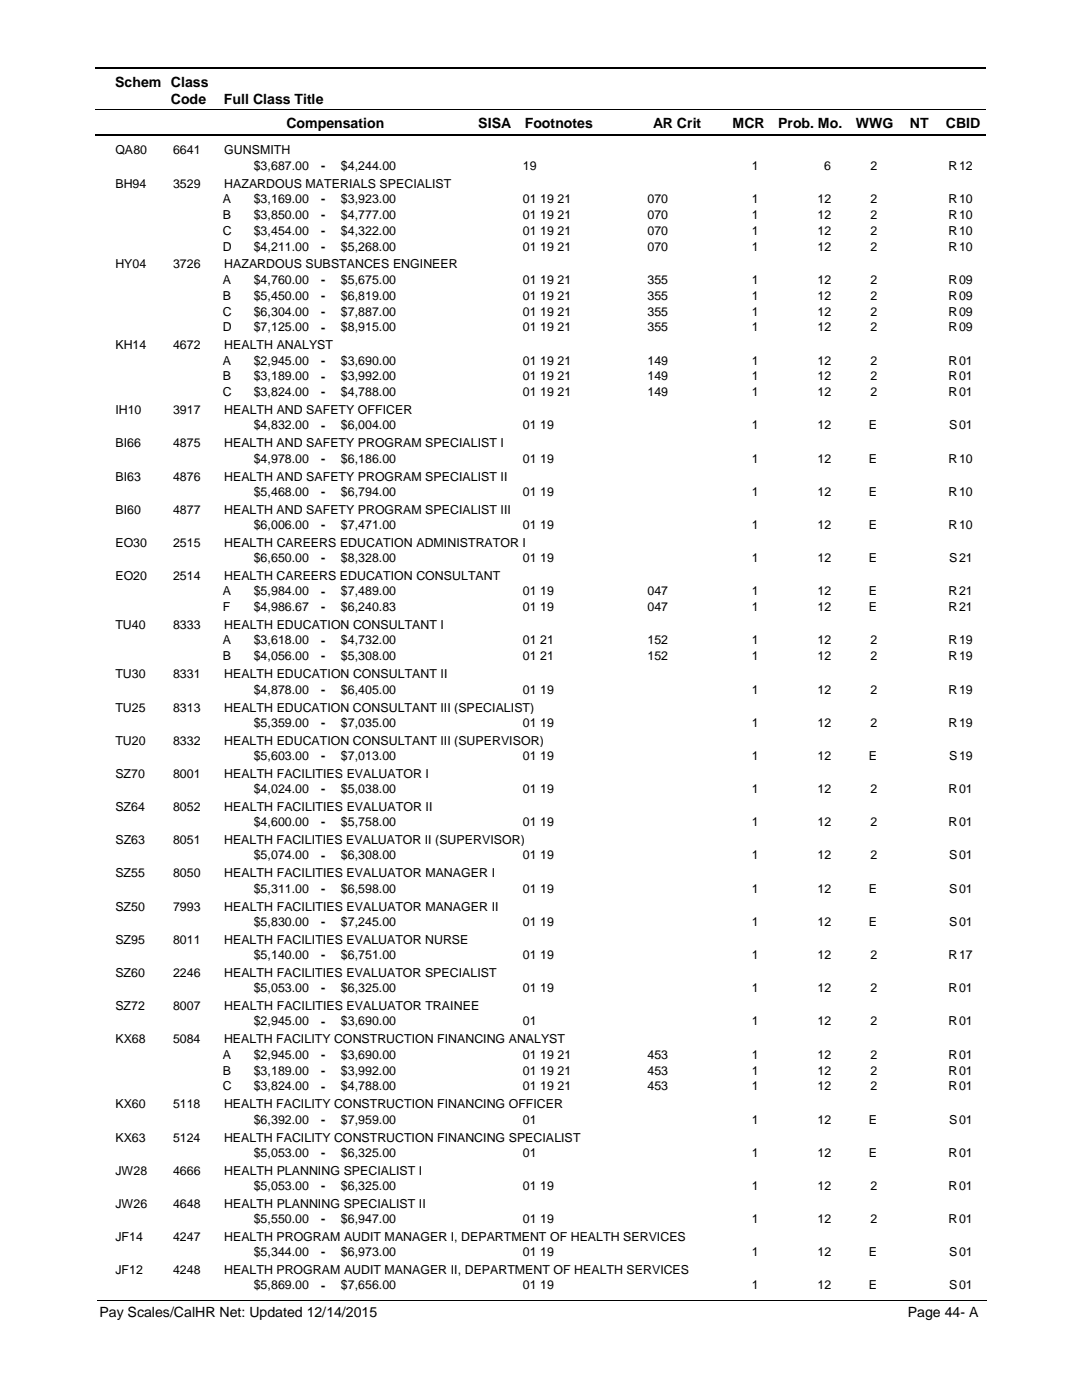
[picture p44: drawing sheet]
<svg xmlns="http://www.w3.org/2000/svg" width="216mm" height="279mm" viewBox="0 0 216 279" stroke-linecap="round" stroke-linejoin="round" font-family="sans-serif">
<defs><g id="words">
<g font-size="2.8">
<text x="23" y="17.3">Schem Class</text>
<text x="34.1" y="20.7">Code</text>
<text x="44.7" y="20.7">Full Class Title</text>
<text x="57.2" y="25.6">Compensation</text>
<text x="95.4" y="25.6">SISA</text>
<text x="104.7" y="25.6">Footnotes</text>
<text x="130.3" y="25.6">AR Crit</text>
<text x="146.2" y="25.6">MCR</text>
<text x="155.3" y="25.6">Prob. Mo.</text>
<text x="170.8" y="25.6">WWG</text>
<text x="181.5" y="25.6">NT</text>
<text x="188.7" y="25.6">CBID</text>
<text x="19.9" y="262.9">Pay Scales/CalHR Net: Updated 12/14/2015</text>
<text x="181.1" y="262.9">Page 44- A</text>
</g>
<g font-size="2.5">
<text x="23" y="30.8">QA80</text>
<text x="34.5" y="30.8">6641</text>
<text x="44.7" y="30.8">GUNSMITH</text>
<text x="50.6" y="33.9">$3,687.00</text>
<text x="64.1" y="33.9">-</text>
<text x="68" y="33.9">$4,244.00</text>
<text x="104.3" y="33.9">19</text>
<text x="150" y="33.9">1</text>
<text x="164.5" y="33.9">6</text>
<text x="173.7" y="33.9">2</text>
<text x="189.3" y="33.9">R</text>
<text x="191.4" y="33.9">12</text>
<text x="23" y="37.4">BH94</text>
<text x="34.5" y="37.4">3529</text>
<text x="44.5" y="40.5">A</text>
<text x="44.7" y="37.4">HAZARDOUS MATERIALS SPECIALIST</text>
<text x="50.6" y="40.5">$3,169.00</text>
<text x="64.1" y="40.5">-</text>
<text x="68" y="40.5">$3,923.00</text>
<text x="104.3" y="40.5">01 19 21</text>
<text x="129.2" y="40.5">070</text>
<text x="150" y="40.5">1</text>
<text x="163.1" y="40.5">12</text>
<text x="173.7" y="40.5">2</text>
<text x="189.3" y="40.5">R</text>
<text x="191.4" y="40.5">10</text>
<text x="44.5" y="43.6">B</text>
<text x="44.5" y="46.8">C</text>
<text x="50.6" y="43.6">$3,850.00</text>
<text x="50.6" y="46.8">$3,454.00</text>
<text x="64.1" y="43.7">-</text>
<text x="64.1" y="46.8">-</text>
<text x="68" y="46.8">$4,322.00</text>
<text x="68" y="43.6">$4,777.00</text>
<text x="104.3" y="46.8">01 19 21</text>
<text x="104.3" y="43.6">01 19 21</text>
<text x="129.2" y="46.8">070</text>
<text x="129.2" y="43.6">070</text>
<text x="150" y="43.6">1</text>
<text x="150" y="46.8">1</text>
<text x="163.1" y="43.6">12</text>
<text x="163.1" y="46.8">12</text>
<text x="173.7" y="46.8">2</text>
<text x="173.7" y="43.6">2</text>
<text x="189.3" y="43.6">R</text>
<text x="189.3" y="46.8">R</text>
<text x="191.4" y="43.6">10</text>
<text x="191.4" y="46.8">10</text>
<text x="23" y="53.6">HY04</text>
<text x="34.5" y="53.6">3726</text>
<text x="44.5" y="50">D</text>
<text x="44.7" y="53.6">HAZARDOUS SUBSTANCES ENGINEER</text>
<text x="50.6" y="50">$4,211.00</text>
<text x="64.1" y="50">-</text>
<text x="68" y="50">$5,268.00</text>
<text x="104.3" y="50">01 19 21</text>
<text x="129.2" y="50">070</text>
<text x="150" y="50">1</text>
<text x="163.1" y="50">12</text>
<text x="173.7" y="50">2</text>
<text x="189.3" y="50">R</text>
<text x="191.4" y="50">10</text>
<text x="44.5" y="56.6">A</text>
<text x="44.5" y="59.8">B</text>
<text x="50.6" y="56.6">$4,760.00</text>
<text x="50.6" y="59.8">$5,450.00</text>
<text x="64.1" y="56.7">-</text>
<text x="64.1" y="59.8">-</text>
<text x="68" y="59.8">$6,819.00</text>
<text x="68" y="56.6">$5,675.00</text>
<text x="104.3" y="59.8">01 19 21</text>
<text x="104.3" y="56.6">01 19 21</text>
<text x="129.2" y="59.8">355</text>
<text x="129.2" y="56.6">355</text>
<text x="150" y="56.6">1</text>
<text x="150" y="59.8">1</text>
<text x="163.1" y="56.6">12</text>
<text x="163.1" y="59.8">12</text>
<text x="173.7" y="59.8">2</text>
<text x="173.7" y="56.6">2</text>
<text x="189.3" y="56.6">R</text>
<text x="189.3" y="59.8">R</text>
<text x="191.4" y="56.6">09</text>
<text x="191.4" y="59.8">09</text>
<text x="44.5" y="63">C</text>
<text x="50.6" y="63">$6,304.00</text>
<text x="64.1" y="63">-</text>
<text x="68" y="63">$7,887.00</text>
<text x="104.3" y="63">01 19 21</text>
<text x="129.2" y="63">355</text>
<text x="150" y="63">1</text>
<text x="163.1" y="63">12</text>
<text x="173.7" y="63">2</text>
<text x="189.3" y="63">R</text>
<text x="191.4" y="63">09</text>
<text x="23" y="69.7">KH14</text>
<text x="34.5" y="69.7">4672</text>
<text x="44.5" y="66.1">D</text>
<text x="44.7" y="69.7">HEALTH ANALYST</text>
<text x="50.6" y="66.1">$7,125.00</text>
<text x="64.1" y="66.2">-</text>
<text x="68" y="66.1">$8,915.00</text>
<text x="104.3" y="66.1">01 19 21</text>
<text x="129.2" y="66.1">355</text>
<text x="150" y="66.1">1</text>
<text x="163.1" y="66.1">12</text>
<text x="173.7" y="66.1">2</text>
<text x="189.3" y="66.1">R</text>
<text x="191.4" y="66.1">09</text>
<text x="44.5" y="72.7">A</text>
<text x="44.5" y="75.9">B</text>
<text x="50.6" y="72.7">$2,945.00</text>
<text x="50.6" y="75.9">$3,189.00</text>
<text x="64.1" y="72.8">-</text>
<text x="64.1" y="75.9">-</text>
<text x="68" y="75.9">$3,992.00</text>
<text x="68" y="72.7">$3,690.00</text>
<text x="104.3" y="75.9">01 19 21</text>
<text x="104.3" y="72.7">01 19 21</text>
<text x="129.2" y="75.9">149</text>
<text x="129.2" y="72.7">149</text>
<text x="150" y="72.7">1</text>
<text x="150" y="75.9">1</text>
<text x="163.1" y="72.7">12</text>
<text x="163.1" y="75.9">12</text>
<text x="173.7" y="75.9">2</text>
<text x="173.7" y="72.7">2</text>
<text x="189.3" y="72.7">R</text>
<text x="189.3" y="75.9">R</text>
<text x="191.4" y="72.7">01</text>
<text x="191.4" y="75.9">01</text>
<text x="23" y="82.7">IH10</text>
<text x="34.5" y="82.7">3917</text>
<text x="44.5" y="79.1">C</text>
<text x="44.7" y="82.7">HEALTH AND SAFETY OFFICER</text>
<text x="50.6" y="79.1">$3,824.00</text>
<text x="64.1" y="79.1">-</text>
<text x="68" y="79.1">$4,788.00</text>
<text x="104.3" y="79.1">01 19 21</text>
<text x="129.2" y="79.1">149</text>
<text x="150" y="79.1">1</text>
<text x="163.1" y="79.1">12</text>
<text x="173.7" y="79.1">2</text>
<text x="189.3" y="79.1">R</text>
<text x="191.4" y="79.1">01</text>
<text x="23" y="89.3">BI66</text>
<text x="34.5" y="89.3">4875</text>
<text x="44.7" y="89.3">HEALTH AND SAFETY PROGRAM SPECIALIST I</text>
<text x="50.6" y="85.7">$4,832.00</text>
<text x="64.1" y="85.7">-</text>
<text x="68" y="85.7">$6,004.00</text>
<text x="104.3" y="85.7">01 19</text>
<text x="150" y="85.7">1</text>
<text x="163.1" y="85.7">12</text>
<text x="173.4" y="85.7">E</text>
<text x="189.4" y="85.7">S</text>
<text x="191.4" y="85.7">01</text>
<text x="23" y="95.9">BI63</text>
<text x="34.5" y="95.9">4876</text>
<text x="44.7" y="95.9">HEALTH AND SAFETY PROGRAM SPECIALIST II</text>
<text x="50.6" y="92.4">$4,978.00</text>
<text x="64.1" y="92.4">-</text>
<text x="68" y="92.4">$6,186.00</text>
<text x="104.3" y="92.4">01 19</text>
<text x="150" y="92.4">1</text>
<text x="163.1" y="92.4">12</text>
<text x="173.4" y="92.4">E</text>
<text x="189.3" y="92.4">R</text>
<text x="191.4" y="92.4">10</text>
<text x="50.6" y="99">$5,468.00</text>
<text x="64.1" y="99">-</text>
<text x="68" y="99">$6,794.00</text>
<text x="104.3" y="99">01 19</text>
<text x="150" y="99">1</text>
<text x="163.1" y="99">12</text>
<text x="173.4" y="99">E</text>
<text x="189.3" y="99">R</text>
<text x="191.4" y="99">10</text>
<text x="23" y="102.5">BI60</text>
<text x="34.5" y="102.5">4877</text>
<text x="44.7" y="102.5">HEALTH AND SAFETY PROGRAM SPECIALIST III</text>
<text x="50.6" y="105.6">$6,006.00</text>
<text x="64.1" y="105.6">-</text>
<text x="68" y="105.6">$7,471.00</text>
<text x="104.3" y="105.6">01 19</text>
<text x="150" y="105.6">1</text>
<text x="163.1" y="105.6">12</text>
<text x="173.4" y="105.6">E</text>
<text x="189.3" y="105.6">R</text>
<text x="191.4" y="105.6">10</text>
<text x="23" y="109.2">EO30</text>
<text x="34.5" y="109.2">2515</text>
<text x="44.7" y="109.2">HEALTH CAREERS EDUCATION ADMINISTRATOR I</text>
<text x="50.6" y="112.2">$6,650.00</text>
<text x="64.1" y="112.2">-</text>
<text x="68" y="112.2">$8,328.00</text>
<text x="104.3" y="112.2">01 19</text>
<text x="150" y="112.2">1</text>
<text x="163.1" y="112.2">12</text>
<text x="173.4" y="112.2">E</text>
<text x="189.4" y="112.2">S</text>
<text x="191.4" y="112.2">21</text>
<text x="23" y="115.8">EO20</text>
<text x="34.5" y="115.8">2514</text>
<text x="44.5" y="118.8">A</text>
<text x="44.7" y="115.8">HEALTH CAREERS EDUCATION CONSULTANT</text>
<text x="50.6" y="118.8">$5,984.00</text>
<text x="64.1" y="118.9">-</text>
<text x="68" y="118.8">$7,489.00</text>
<text x="104.3" y="118.8">01 19</text>
<text x="129.2" y="118.8">047</text>
<text x="150" y="118.8">1</text>
<text x="163.1" y="118.8">12</text>
<text x="173.4" y="118.8">E</text>
<text x="189.3" y="118.8">R</text>
<text x="191.4" y="118.8">21</text>
<text x="23" y="125.6">TU40</text>
<text x="34.5" y="125.6">8333</text>
<text x="44.5" y="122">F</text>
<text x="44.7" y="125.6">HEALTH EDUCATION CONSULTANT I</text>
<text x="50.6" y="122">$4,986.67</text>
<text x="64.1" y="122">-</text>
<text x="68" y="122">$6,240.83</text>
<text x="104.3" y="122">01 19</text>
<text x="129.2" y="122">047</text>
<text x="150" y="122">1</text>
<text x="163.1" y="122">12</text>
<text x="173.4" y="122">E</text>
<text x="189.3" y="122">R</text>
<text x="191.4" y="122">21</text>
<text x="44.5" y="128.6">A</text>
<text x="44.5" y="131.8">B</text>
<text x="50.6" y="128.6">$3,618.00</text>
<text x="50.6" y="131.8">$4,056.00</text>
<text x="64.1" y="128.7">-</text>
<text x="64.1" y="131.8">-</text>
<text x="68" y="128.6">$4,732.00</text>
<text x="68" y="131.8">$5,308.00</text>
<text x="104.3" y="128.6">01 21</text>
<text x="104.3" y="131.8">01 21</text>
<text x="129.2" y="128.6">152</text>
<text x="129.2" y="131.8">152</text>
<text x="150" y="128.6">1</text>
<text x="150" y="131.8">1</text>
<text x="163.1" y="128.6">12</text>
<text x="163.1" y="131.8">12</text>
<text x="173.7" y="128.6">2</text>
<text x="173.7" y="131.8">2</text>
<text x="189.3" y="128.6">R</text>
<text x="189.3" y="131.8">R</text>
<text x="191.4" y="128.6">19</text>
<text x="191.4" y="131.8">19</text>
<text x="23" y="135.4">TU30</text>
<text x="34.5" y="135.4">8331</text>
<text x="44.7" y="135.4">HEALTH EDUCATION CONSULTANT II</text>
<text x="23" y="142">TU25</text>
<text x="34.5" y="142">8313</text>
<text x="44.7" y="142">HEALTH EDUCATION CONSULTANT III (SPECIALIST)</text>
<text x="50.6" y="138.4">$4,878.00</text>
<text x="64.1" y="138.5">-</text>
<text x="68" y="138.4">$6,405.00</text>
<text x="104.3" y="138.4">01 19</text>
<text x="150" y="138.4">1</text>
<text x="163.1" y="138.4">12</text>
<text x="173.7" y="138.4">2</text>
<text x="189.3" y="138.4">R</text>
<text x="191.4" y="138.4">19</text>
<text x="23" y="148.6">TU20</text>
<text x="34.5" y="148.6">8332</text>
<text x="44.7" y="148.6">HEALTH EDUCATION CONSULTANT III (SUPERVISOR)</text>
<text x="50.6" y="145">$5,359.00</text>
<text x="64.1" y="145.1">-</text>
<text x="68" y="145">$7,035.00</text>
<text x="104.3" y="145">01 19</text>
<text x="150" y="145">1</text>
<text x="163.1" y="145">12</text>
<text x="173.7" y="145">2</text>
<text x="189.3" y="145">R</text>
<text x="191.4" y="145">19</text>
<text x="23" y="155.2">SZ70</text>
<text x="34.5" y="155.2">8001</text>
<text x="44.7" y="155.2">HEALTH FACILITIES EVALUATOR I</text>
<text x="50.6" y="151.7">$5,603.00</text>
<text x="64.1" y="151.7">-</text>
<text x="68" y="151.7">$7,013.00</text>
<text x="104.3" y="151.7">01 19</text>
<text x="150" y="151.7">1</text>
<text x="163.1" y="151.7">12</text>
<text x="173.4" y="151.7">E</text>
<text x="189.4" y="151.7">S</text>
<text x="191.4" y="151.7">19</text>
<text x="23" y="161.9">SZ64</text>
<text x="34.5" y="161.9">8052</text>
<text x="44.7" y="161.9">HEALTH FACILITIES EVALUATOR II</text>
<text x="50.6" y="158.3">$4,024.00</text>
<text x="64.1" y="158.3">-</text>
<text x="68" y="158.3">$5,038.00</text>
<text x="104.3" y="158.3">01 19</text>
<text x="150" y="158.3">1</text>
<text x="163.1" y="158.3">12</text>
<text x="173.7" y="158.3">2</text>
<text x="189.3" y="158.3">R</text>
<text x="191.4" y="158.3">01</text>
<text x="50.6" y="164.9">$4,600.00</text>
<text x="64.1" y="164.9">-</text>
<text x="68" y="164.9">$5,758.00</text>
<text x="104.3" y="164.9">01 19</text>
<text x="150" y="164.9">1</text>
<text x="163.1" y="164.9">12</text>
<text x="173.7" y="164.9">2</text>
<text x="189.3" y="164.9">R</text>
<text x="191.4" y="164.9">01</text>
<text x="23" y="168.5">SZ63</text>
<text x="34.5" y="168.5">8051</text>
<text x="44.7" y="168.5">HEALTH FACILITIES EVALUATOR II (SUPERVISOR)</text>
<text x="50.6" y="171.5">$5,074.00</text>
<text x="64.1" y="171.6">-</text>
<text x="68" y="171.5">$6,308.00</text>
<text x="104.3" y="171.5">01 19</text>
<text x="150" y="171.5">1</text>
<text x="163.1" y="171.5">12</text>
<text x="173.7" y="171.5">2</text>
<text x="189.4" y="171.5">S</text>
<text x="191.4" y="171.5">01</text>
<text x="23" y="175.1">SZ55</text>
<text x="34.5" y="175.1">8050</text>
<text x="44.7" y="175.1">HEALTH FACILITIES EVALUATOR MANAGER I</text>
<text x="50.6" y="178.2">$5,311.00</text>
<text x="64.1" y="178.2">-</text>
<text x="68" y="178.2">$6,598.00</text>
<text x="104.3" y="178.2">01 19</text>
<text x="150" y="178.2">1</text>
<text x="163.1" y="178.2">12</text>
<text x="173.4" y="178.2">E</text>
<text x="189.4" y="178.2">S</text>
<text x="191.4" y="178.2">01</text>
<text x="23" y="181.7">SZ50</text>
<text x="34.5" y="181.7">7993</text>
<text x="44.7" y="181.7">HEALTH FACILITIES EVALUATOR MANAGER II</text>
<text x="50.6" y="184.8">$5,830.00</text>
<text x="64.1" y="184.8">-</text>
<text x="68" y="184.8">$7,245.00</text>
<text x="104.3" y="184.8">01 19</text>
<text x="150" y="184.8">1</text>
<text x="163.1" y="184.8">12</text>
<text x="173.4" y="184.8">E</text>
<text x="189.4" y="184.8">S</text>
<text x="191.4" y="184.8">01</text>
<text x="23" y="188.3">SZ95</text>
<text x="34.5" y="188.3">8011</text>
<text x="44.7" y="188.3">HEALTH FACILITIES EVALUATOR NURSE</text>
<text x="50.6" y="191.4">$5,140.00</text>
<text x="64.1" y="191.4">-</text>
<text x="68" y="191.4">$6,751.00</text>
<text x="104.3" y="191.4">01 19</text>
<text x="150" y="191.4">1</text>
<text x="163.1" y="191.4">12</text>
<text x="173.7" y="191.4">2</text>
<text x="189.3" y="191.4">R</text>
<text x="191.4" y="191.4">17</text>
<text x="23" y="195">SZ60</text>
<text x="34.5" y="195">2246</text>
<text x="44.7" y="195">HEALTH FACILITIES EVALUATOR SPECIALIST</text>
<text x="23" y="201.6">SZ72</text>
<text x="34.5" y="201.6">8007</text>
<text x="44.7" y="201.6">HEALTH FACILITIES EVALUATOR TRAINEE</text>
<text x="50.6" y="198">$5,053.00</text>
<text x="64.1" y="198.1">-</text>
<text x="68" y="198">$6,325.00</text>
<text x="104.3" y="198">01 19</text>
<text x="150" y="198">1</text>
<text x="163.1" y="198">12</text>
<text x="173.7" y="198">2</text>
<text x="189.3" y="198">R</text>
<text x="191.4" y="198">01</text>
<text x="23" y="208.2">KX68</text>
<text x="34.5" y="208.2">5084</text>
<text x="44.7" y="208.2">HEALTH FACILITY CONSTRUCTION FINANCING ANALYST</text>
<text x="50.6" y="204.6">$2,945.00</text>
<text x="64.1" y="204.7">-</text>
<text x="68" y="204.6">$3,690.00</text>
<text x="104.3" y="204.6">01</text>
<text x="150" y="204.6">1</text>
<text x="163.1" y="204.6">12</text>
<text x="173.7" y="204.6">2</text>
<text x="189.3" y="204.6">R</text>
<text x="191.4" y="204.6">01</text>
<text x="44.5" y="211.3">A</text>
<text x="44.5" y="214.4">B</text>
<text x="50.6" y="211.3">$2,945.00</text>
<text x="50.6" y="214.4">$3,189.00</text>
<text x="64.1" y="211.3">-</text>
<text x="64.1" y="214.5">-</text>
<text x="68" y="211.3">$3,690.00</text>
<text x="68" y="214.4">$3,992.00</text>
<text x="104.3" y="211.3">01 19 21</text>
<text x="104.3" y="214.4">01 19 21</text>
<text x="129.2" y="211.3">453</text>
<text x="129.2" y="214.4">453</text>
<text x="150" y="211.3">1</text>
<text x="150" y="214.4">1</text>
<text x="163.1" y="211.3">12</text>
<text x="163.1" y="214.4">12</text>
<text x="173.7" y="211.3">2</text>
<text x="173.7" y="214.4">2</text>
<text x="189.3" y="211.3">R</text>
<text x="189.3" y="214.4">R</text>
<text x="191.4" y="211.3">01</text>
<text x="191.4" y="214.4">01</text>
<text x="23" y="221.2">KX60</text>
<text x="34.5" y="221.2">5118</text>
<text x="44.5" y="217.6">C</text>
<text x="44.7" y="221.2">HEALTH FACILITY CONSTRUCTION FINANCING OFFICER</text>
<text x="50.6" y="217.6">$3,824.00</text>
<text x="64.1" y="217.6">-</text>
<text x="68" y="217.6">$4,788.00</text>
<text x="104.3" y="217.6">01 19 21</text>
<text x="129.2" y="217.6">453</text>
<text x="150" y="217.6">1</text>
<text x="163.1" y="217.6">12</text>
<text x="173.7" y="217.6">2</text>
<text x="189.3" y="217.6">R</text>
<text x="191.4" y="217.6">01</text>
<text x="23" y="227.8">KX63</text>
<text x="34.5" y="227.8">5124</text>
<text x="44.7" y="227.8">HEALTH FACILITY CONSTRUCTION FINANCING SPECIALIST</text>
<text x="50.6" y="224.2">$6,392.00</text>
<text x="64.1" y="224.3">-</text>
<text x="68" y="224.2">$7,959.00</text>
<text x="104.3" y="224.2">01</text>
<text x="150" y="224.2">1</text>
<text x="163.1" y="224.2">12</text>
<text x="173.4" y="224.2">E</text>
<text x="189.4" y="224.2">S</text>
<text x="191.4" y="224.2">01</text>
<text x="50.6" y="230.8">$5,053.00</text>
<text x="64.1" y="230.9">-</text>
<text x="68" y="230.8">$6,325.00</text>
<text x="104.3" y="230.8">01</text>
<text x="150" y="230.8">1</text>
<text x="163.1" y="230.8">12</text>
<text x="173.4" y="230.8">E</text>
<text x="189.3" y="230.8">R</text>
<text x="191.4" y="230.8">01</text>
<text x="23" y="234.4">JW28</text>
<text x="34.5" y="234.4">4666</text>
<text x="44.7" y="234.4">HEALTH PLANNING SPECIALIST I</text>
<text x="50.6" y="237.5">$5,053.00</text>
<text x="64.1" y="237.5">-</text>
<text x="68" y="237.5">$6,325.00</text>
<text x="104.3" y="237.5">01 19</text>
<text x="150" y="237.5">1</text>
<text x="163.1" y="237.5">12</text>
<text x="173.7" y="237.5">2</text>
<text x="189.3" y="237.5">R</text>
<text x="191.4" y="237.5">01</text>
<text x="23" y="241">JW26</text>
<text x="34.5" y="241">4648</text>
<text x="44.7" y="241">HEALTH PLANNING SPECIALIST II</text>
<text x="50.6" y="244.1">$5,550.00</text>
<text x="64.1" y="244.1">-</text>
<text x="68" y="244.1">$6,947.00</text>
<text x="104.3" y="244.1">01 19</text>
<text x="150" y="244.1">1</text>
<text x="163.1" y="244.1">12</text>
<text x="173.7" y="244.1">2</text>
<text x="189.3" y="244.1">R</text>
<text x="191.4" y="244.1">01</text>
<text x="23" y="247.7">JF14</text>
<text x="34.5" y="247.7">4247</text>
<text x="44.7" y="247.7">HEALTH PROGRAM AUDIT MANAGER I, DEPARTMENT OF HEALTH SERVICES</text>
<text x="50.6" y="250.7">$5,344.00</text>
<text x="64.1" y="250.7">-</text>
<text x="68" y="250.7">$6,973.00</text>
<text x="104.3" y="250.7">01 19</text>
<text x="150" y="250.7">1</text>
<text x="163.1" y="250.7">12</text>
<text x="173.4" y="250.7">E</text>
<text x="189.4" y="250.7">S</text>
<text x="191.4" y="250.7">01</text>
<text x="23" y="254.3">JF12</text>
<text x="34.5" y="254.3">4248</text>
<text x="44.7" y="254.3">HEALTH PROGRAM AUDIT MANAGER II, DEPARTMENT OF HEALTH SERVICES</text>
<text x="50.6" y="257.3">$5,869.00</text>
<text x="64.1" y="257.4">-</text>
<text x="68" y="257.3">$7,656.00</text>
<text x="104.3" y="257.3">01 19</text>
<text x="150" y="257.3">1</text>
<text x="163.1" y="257.3">12</text>
<text x="173.4" y="257.3">E</text>
<text x="189.4" y="257.3">S</text>
<text x="191.4" y="257.3">01</text>
</g>
</g></defs>
<path d="M19 13.5h177.8M19 27h177.8" fill="none" stroke="#000" stroke-width=".36"/>
<path d="M19 21.8h177.8" fill="none" stroke="#000" stroke-width=".2"/>
<g fill="#fff">
<path d="M46.9 31.2h16.3v3h-16.3z"/>
<path d="M191 31.2h4.2v3h-4.2z"/>
<path d="M46.9 37.8h16.3v3h-16.3z"/>
<path d="M191 37.8h4.2v3h-4.2z"/>
<path d="M46.9 41h16.3v3h-16.3z"/>
<path d="M191 41h4.2v3h-4.2z"/>
<path d="M46.9 44.2h16.3v3h-16.3z"/>
<path d="M191 44.2h4.2v3h-4.2z"/>
<path d="M46.9 47.4h16.3v2.9h-16.3z"/>
<path d="M191 47.4h4.2v2.9h-4.2z"/>
<path d="M46.9 54h16.3v3h-16.3z"/>
<path d="M191 54h4.2v3h-4.2z"/>
<path d="M46.9 57.2h16.3v2.9h-16.3z"/>
<path d="M191 57.2h4.2v2.9h-4.2z"/>
<path d="M46.9 60.3h16.3v3h-16.3z"/>
<path d="M191 60.3h4.2v3h-4.2z"/>
<path d="M46.9 63.5h16.3v3h-16.3z"/>
<path d="M191 63.5h4.2v3h-4.2z"/>
<path d="M46.9 70.1h16.3v3h-16.3z"/>
<path d="M191 70.1h4.2v3h-4.2z"/>
<path d="M46.9 73.3h16.3v3h-16.3z"/>
<path d="M191 73.3h4.2v3h-4.2z"/>
<path d="M46.9 76.5h16.3v2.9h-16.3z"/>
<path d="M191 76.5h4.2v2.9h-4.2z"/>
<path d="M46.9 83.1h16.3v3h-16.3z"/>
<path d="M191 83.1h4.2v3h-4.2z"/>
<path d="M46.9 89.7h16.3v3h-16.3z"/>
<path d="M191 89.7h4.2v3h-4.2z"/>
<path d="M46.9 96.3h16.3v3h-16.3z"/>
<path d="M191 96.3h4.2v3h-4.2z"/>
<path d="M46.9 103h16.3v2.9h-16.3z"/>
<path d="M191 103h4.2v2.9h-4.2z"/>
<path d="M46.9 109.6h16.3v3h-16.3z"/>
<path d="M191 109.6h4.2v3h-4.2z"/>
<path d="M46.9 116.2h16.3v3h-16.3z"/>
<path d="M191 116.2h4.2v3h-4.2z"/>
<path d="M46.9 119.4h16.3v2.9h-16.3z"/>
<path d="M191 119.4h4.2v2.9h-4.2z"/>
<path d="M46.9 126h16.3v3h-16.3z"/>
<path d="M191 126h4.2v3h-4.2z"/>
<path d="M46.9 129.2h16.3v2.9h-16.3z"/>
<path d="M191 129.2h4.2v2.9h-4.2z"/>
<path d="M46.9 135.8h16.3v3h-16.3z"/>
<path d="M191 135.8h4.2v3h-4.2z"/>
<path d="M46.9 142.4h16.3v3h-16.3z"/>
<path d="M191 142.4h4.2v3h-4.2z"/>
<path d="M46.9 149h16.3v3h-16.3z"/>
<path d="M191 149h4.2v3h-4.2z"/>
<path d="M46.9 155.7h16.3v2.9h-16.3z"/>
<path d="M191 155.7h4.2v2.9h-4.2z"/>
<path d="M46.9 162.3h16.3v2.9h-16.3z"/>
<path d="M191 162.3h4.2v2.9h-4.2z"/>
<path d="M46.9 168.9h16.3v3h-16.3z"/>
<path d="M191 168.9h4.2v3h-4.2z"/>
<path d="M46.9 175.5h16.3v3h-16.3z"/>
<path d="M191 175.5h4.2v3h-4.2z"/>
<path d="M46.9 182.1h16.3v3h-16.3z"/>
<path d="M191 182.1h4.2v3h-4.2z"/>
<path d="M46.9 188.8h16.3v2.9h-16.3z"/>
<path d="M191 188.8h4.2v2.9h-4.2z"/>
<path d="M46.9 195.4h16.3v3h-16.3z"/>
<path d="M191 195.4h4.2v3h-4.2z"/>
<path d="M46.9 202h16.3v3h-16.3z"/>
<path d="M191 202h4.2v3h-4.2z"/>
<path d="M46.9 208.6h16.3v3h-16.3z"/>
<path d="M191 208.6h4.2v3h-4.2z"/>
<path d="M46.9 211.8h16.3v3h-16.3z"/>
<path d="M191 211.8h4.2v3h-4.2z"/>
<path d="M46.9 215h16.3v3h-16.3z"/>
<path d="M191 215h4.2v3h-4.2z"/>
<path d="M46.9 221.6h16.3v3h-16.3z"/>
<path d="M191 221.6h4.2v3h-4.2z"/>
<path d="M46.9 228.2h16.3v3h-16.3z"/>
<path d="M191 228.2h4.2v3h-4.2z"/>
<path d="M46.9 234.8h16.3v3h-16.3z"/>
<path d="M191 234.8h4.2v3h-4.2z"/>
<path d="M46.9 241.5h16.3v3h-16.3z"/>
<path d="M191 241.5h4.2v3h-4.2z"/>
<path d="M46.9 248.1h16.3v3h-16.3z"/>
<path d="M191 248.1h4.2v3h-4.2z"/>
<path d="M46.9 254.7h16.3v3h-16.3z"/>
<path d="M191 254.7h4.2v3h-4.2z"/>
</g>
<path d="M19.4 259.6h177.4" fill="none" stroke="#000" stroke-width=".2"/>
<use href="#words"/>
</svg>
